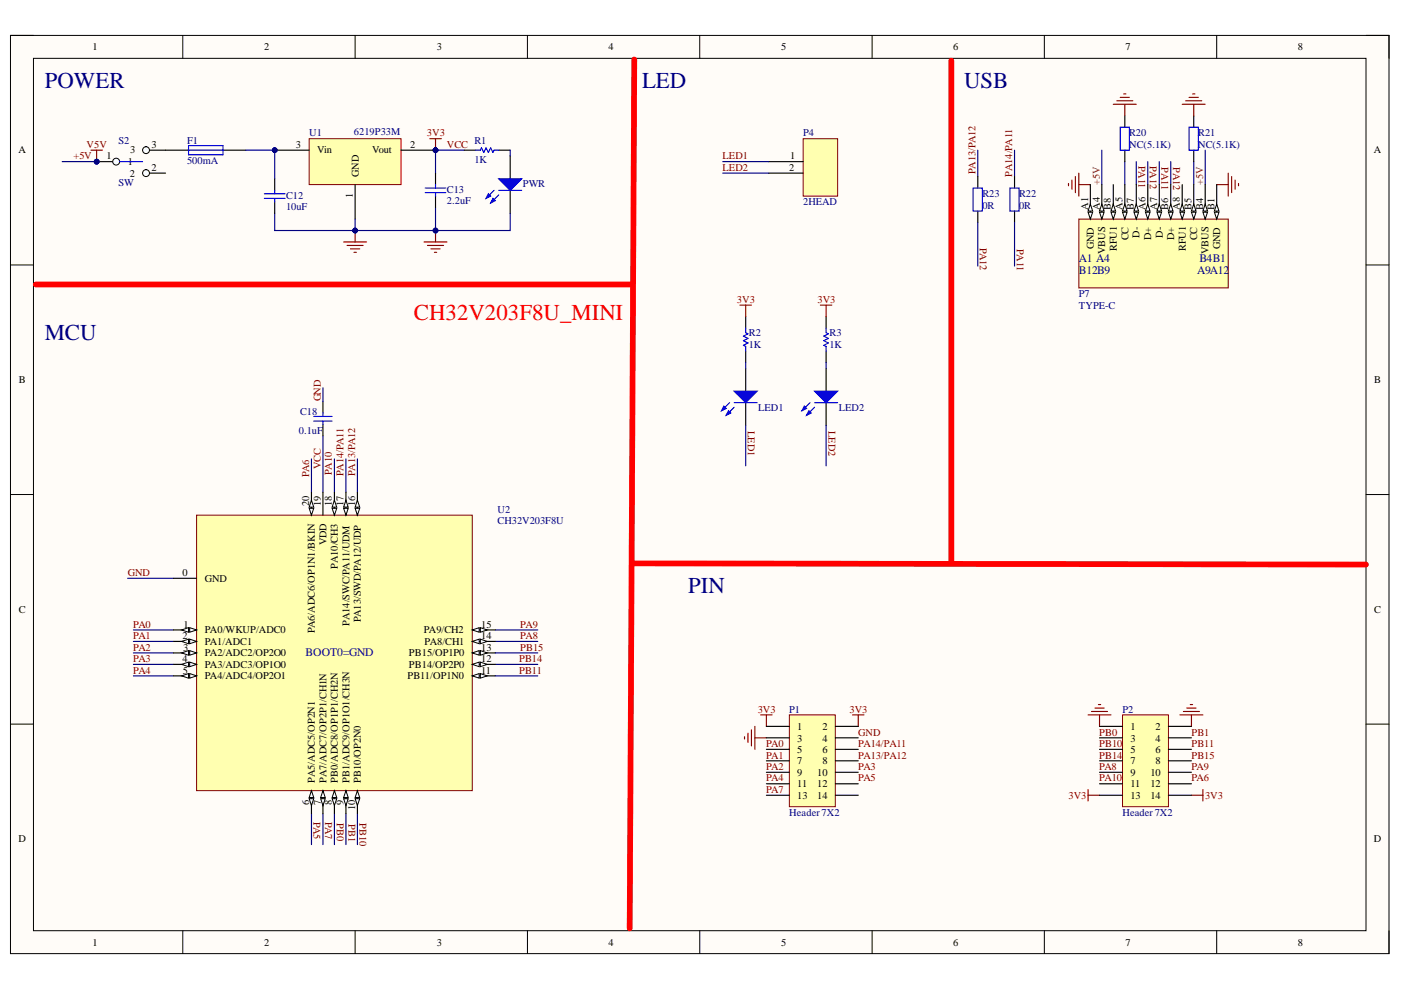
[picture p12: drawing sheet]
<svg xmlns="http://www.w3.org/2000/svg" width="297mm" height="210mm" viewBox="0 0 297 210" stroke-linecap="round" stroke-linejoin="round" font-family="sans-serif">
<defs><g id="words">
<g font-size="4.8" fill="#000080">
<text x="9.5" y="18.6">POWER</text>
<text x="136.1" y="18.6">LED</text>
<text x="204.4" y="18.6">USB</text>
<text x="9.5" y="72.2">MCU</text>
<text x="145.9" y="125.7">PIN</text>
</g>
<text font-size="4.8" fill="#f00" x="87.7" y="67.8">CH32V203F8U_MINI</text>
<g font-size="2.5" fill="#000080">
<text x="228.8" y="58.1">B12B9</text>
<text x="228.8" y="55.6">A1 A4</text>
<text x="253.8" y="58.1">A9A12</text>
<text x="254.3" y="55.6">B4B1</text>
</g>
<text font-size="2.5" fill="#0c0087" x="64.8" y="139.1">BOOT0=GND</text>
<g font-size="2.2">
<text x="19.6" y="10.6">1</text>
<text x="56" y="10.6">2</text>
<text x="92.6" y="10.6">3</text>
<text x="129" y="10.6">4</text>
<text x="165.6" y="10.6">5</text>
<text x="202.1" y="10.6">6</text>
<text x="238.7" y="10.6">7</text>
<text x="275.2" y="10.6">8</text>
<text x="3.9" y="32.5">A</text>
<text x="22.6" y="33.8">1</text>
<text x="27.1" y="35">1</text>
<text x="27.6" y="32.5">3</text>
<text x="32.1" y="31.4">3</text>
<text x="62.7" y="31.4">3</text>
<text x="67.3" y="32.5">Vin</text>
<text x="78.9" y="32.5">Vout</text>
<text x="87" y="31.4">2</text>
<text x="167.5" y="33.8">1</text>
<text x="291.3" y="32.5">A</text>
<text x="27.5" y="37.4">2</text>
<text x="32.1" y="36.3">2</text>
<text x="74.8" y="41.9" transform="rotate(-90 74.8 41.9)">1</text>
<text x="76.1" y="37.4" transform="rotate(-90 76.1 37.4)">GND</text>
<text x="167.3" y="36.3">2</text>
<text x="230.7" y="44.5" transform="rotate(-90 230.7 44.5)">A1</text>
<text x="233.2" y="44.5" transform="rotate(-90 233.2 44.5)">A4</text>
<text x="235.5" y="44.5" transform="rotate(-90 235.5 44.5)">B8</text>
<text x="238" y="44.5" transform="rotate(-90 238 44.5)">A5</text>
<text x="240.4" y="44.5" transform="rotate(-90 240.4 44.5)">B7</text>
<text x="242.9" y="44.5" transform="rotate(-90 242.9 44.5)">A6</text>
<text x="245.3" y="44.5" transform="rotate(-90 245.3 44.5)">A7</text>
<text x="247.7" y="44.5" transform="rotate(-90 247.7 44.5)">B6</text>
<text x="250.2" y="44.5" transform="rotate(-90 250.2 44.5)">A8</text>
<text x="252.6" y="44.5" transform="rotate(-90 252.6 44.5)">B5</text>
<text x="255.1" y="44.5" transform="rotate(-90 255.1 44.5)">B4</text>
<text x="257.5" y="44.5" transform="rotate(-90 257.5 44.5)">B1</text>
<text x="231.9" y="52.8" transform="rotate(-90 231.9 52.8)">GND</text>
<text x="234.3" y="53.9" transform="rotate(-90 234.3 53.9)">VBUS</text>
<text x="236.8" y="53.3" transform="rotate(-90 236.8 53.3)">RFU1</text>
<text x="239.2" y="51" transform="rotate(-90 239.2 51)">CC</text>
<text x="241.6" y="50.4" transform="rotate(-90 241.6 50.4)">D-</text>
<text x="244.1" y="50.9" transform="rotate(-90 244.1 50.9)">D+</text>
<text x="246.5" y="50.4" transform="rotate(-90 246.5 50.4)">D-</text>
<text x="249" y="50.9" transform="rotate(-90 249 50.9)">D+</text>
<text x="251.4" y="53.3" transform="rotate(-90 251.4 53.3)">RFU1</text>
<text x="253.8" y="51" transform="rotate(-90 253.8 51)">CC</text>
<text x="256.2" y="53.9" transform="rotate(-90 256.2 53.9)">VBUS</text>
<text x="258.7" y="52.8" transform="rotate(-90 258.7 52.8)">GND</text>
<text x="4" y="81.2">B</text>
<text x="291.4" y="81.2">B</text>
<text x="65.6" y="107.3" transform="rotate(-90 65.6 107.3)">20</text>
<text x="68" y="107.3" transform="rotate(-90 68 107.3)">19</text>
<text x="70.4" y="107.3" transform="rotate(-90 70.4 107.3)">18</text>
<text x="72.8" y="107.3" transform="rotate(-90 72.8 107.3)">17</text>
<text x="75.3" y="107.3" transform="rotate(-90 75.3 107.3)">16</text>
<text x="69.2" y="115.6" transform="rotate(-90 69.2 115.6)">VDD</text>
<text x="38.7" y="122.1">0</text>
<text x="43.4" y="123.3">GND</text>
<text x="71.7" y="120.5" transform="rotate(-90 71.7 120.5)">PA10/CH3</text>
<text x="4" y="129.9">C</text>
<text x="76.5" y="131.9" transform="rotate(-90 76.5 131.9)">PA13/SWD/PA12/UDP</text>
<text x="291.4" y="129.9">C</text>
<text x="38.7" y="135.5">2</text>
<text x="38.8" y="137.9">3</text>
<text x="38.9" y="133.1">1</text>
<text x="43.4" y="134.3">PA0/WKUP/ADC0</text>
<text x="43.4" y="136.8">PA1/ADC1</text>
<text x="66.7" y="134.3" transform="rotate(-90 66.7 134.3)">PA6/ADC6/OP1N1/BKIN</text>
<text x="74.1" y="132.6" transform="rotate(-90 74.1 132.6)">PA14/SWC/PA11/UDM</text>
<text x="89.8" y="134.3">PA9/CH2</text>
<text x="90" y="136.8">PA8/CH1</text>
<text x="102" y="133.1">15</text>
<text x="102" y="137.9">13</text>
<text x="102" y="135.5">14</text>
<text x="38.7" y="140.4">4</text>
<text x="38.7" y="142.9">5</text>
<text x="43.4" y="139.1">PA2/ADC2/OP2O0</text>
<text x="43.4" y="141.6">PA3/ADC3/OP1O0</text>
<text x="86.7" y="141.6">PB14/OP2P0</text>
<text x="86.7" y="139.1">PB15/OP1P0</text>
<text x="102" y="140.4">12</text>
<text x="102" y="142.9">11</text>
<text x="43.4" y="144">PA4/ADC4/OP2O1</text>
<text x="86.4" y="144">PB11/OP1N0</text>
<text x="169" y="154.8">1</text>
<text x="174.4" y="154.8">2</text>
<text x="239.7" y="154.8">1</text>
<text x="245" y="154.8">2</text>
<text x="169" y="157.2">3</text>
<text x="169" y="159.6">5</text>
<text x="174.4" y="157.2">4</text>
<text x="174.4" y="159.6">6</text>
<text x="239.7" y="157.2">3</text>
<text x="239.7" y="159.6">5</text>
<text x="245" y="157.2">4</text>
<text x="245" y="159.6">6</text>
<text x="66.7" y="165.9" transform="rotate(-90 66.7 165.9)">PA5/ADC5/OP2N1</text>
<text x="69.2" y="165.9" transform="rotate(-90 69.2 165.9)">PA7/ADC7/OP2P1/CH1N</text>
<text x="71.7" y="165.9" transform="rotate(-90 71.7 165.9)">PB0/ADC8/OP1P1/CH2N</text>
<text x="74.1" y="165.9" transform="rotate(-90 74.1 165.9)">PB1/ADC9/OP1O1/CH3N</text>
<text x="76.5" y="165.9" transform="rotate(-90 76.5 165.9)">PB10/OP2N0</text>
<text x="169" y="162">7</text>
<text x="169" y="164.5">9</text>
<text x="169" y="166.9">11</text>
<text x="173.3" y="164.5">10</text>
<text x="173.3" y="166.9">12</text>
<text x="174.4" y="162">8</text>
<text x="239.7" y="162">7</text>
<text x="239.7" y="164.5">9</text>
<text x="239.7" y="166.9">11</text>
<text x="243.9" y="164.5">10</text>
<text x="243.9" y="166.9">12</text>
<text x="245" y="162">8</text>
<text x="65.6" y="170.6" transform="rotate(-90 65.6 170.6)">6</text>
<text x="68" y="170.6" transform="rotate(-90 68 170.6)">7</text>
<text x="70.4" y="170.6" transform="rotate(-90 70.4 170.6)">8</text>
<text x="72.8" y="170.6" transform="rotate(-90 72.8 170.6)">9</text>
<text x="75.3" y="171.7" transform="rotate(-90 75.3 171.7)">10</text>
<text x="169" y="169.3">13</text>
<text x="173.3" y="169.3">14</text>
<text x="239.7" y="169.3">13</text>
<text x="243.9" y="169.3">14</text>
<text x="3.9" y="178.6">D</text>
<text x="291.3" y="178.6">D</text>
<text x="19.6" y="200.5">1</text>
<text x="56" y="200.5">2</text>
<text x="92.6" y="200.5">3</text>
<text x="129" y="200.5">4</text>
<text x="165.6" y="200.5">5</text>
<text x="202.1" y="200.5">6</text>
<text x="238.7" y="200.5">7</text>
<text x="275.2" y="200.5">8</text>
</g>
<g font-size="2.2" fill="#000080">
<text x="65.6" y="28.9">U1</text>
<text x="75" y="28.7">6219P33M</text>
<text x="170.3" y="28.9">P4</text>
<text x="239.4" y="28.9">R20</text>
<text x="254" y="28.9">R21</text>
<text x="25.1" y="30.6">S2</text>
<text x="39.7" y="30.4">F1</text>
<text x="39.7" y="34.7">500mA</text>
<text x="100.6" y="34.6">1K</text>
<text x="100.6" y="30.6">R1</text>
<text x="239.4" y="31.4">NC(5.1K)</text>
<text x="254" y="31.4">NC(5.1K)</text>
<text x="25.1" y="39.4">SW</text>
<text x="94.7" y="40.8">C13</text>
<text x="110.8" y="39.6">PWR</text>
<text x="208.3" y="41.8">R23</text>
<text x="216.1" y="41.8">R22</text>
<text x="60.7" y="42.1">C12</text>
<text x="60.7" y="44.5">10uF</text>
<text x="94.7" y="43.3">2.2uF</text>
<text x="170.3" y="43.5">2HEAD</text>
<text x="208.3" y="44.3">0R</text>
<text x="216.1" y="44.3">0R</text>
<text x="228.8" y="63">P7</text>
<text x="228.8" y="65.4">TYPE-C</text>
<text x="158.8" y="71.3">R2</text>
<text x="175.9" y="71.3">R3</text>
<text x="158.8" y="73.7">1K</text>
<text x="175.9" y="73.7">1K</text>
<text x="63.6" y="88.1">C18</text>
<text x="160.7" y="87.1">LED1</text>
<text x="177.8" y="87.1">LED2</text>
<text x="63.4" y="92">0.1uF</text>
<text x="105.5" y="108.8">U2</text>
<text x="105.5" y="111.2">CH32V203F8U</text>
<text x="167.3" y="151.1">P1</text>
<text x="238" y="151.1">P2</text>
<text x="167.3" y="173">Header7X2</text>
<text x="238" y="173">Header7X2</text>
</g>
<g font-size="2.2" fill="#800000">
<text x="90.5" y="28.9">3V3</text>
<text x="15.6" y="33.8">+5V</text>
<text x="18.4" y="31.4">V5V</text>
<text x="94.7" y="31.4">VCC</text>
<text x="153.2" y="33.8">LED1</text>
<text x="241.4" y="35.2" transform="rotate(90 241.4 35.2)">PA11</text>
<text x="243.8" y="35.2" transform="rotate(90 243.8 35.2)">PA12</text>
<text x="246.3" y="35.5" transform="rotate(90 246.3 35.5)">PA11</text>
<text x="248.7" y="35.5" transform="rotate(90 248.7 35.5)">PA12</text>
<text x="153.2" y="36.3">LED2</text>
<text x="206.8" y="36.9" transform="rotate(-90 206.8 36.9)">PA13/PA12</text>
<text x="214.6" y="37.4" transform="rotate(-90 214.6 37.4)">PA14/PA11</text>
<text x="207.8" y="52.5" transform="rotate(90 207.8 52.5)">PA12</text>
<text x="215.6" y="52.7" transform="rotate(90 215.6 52.7)">PA11</text>
<text x="156.3" y="64.2">3V3</text>
<text x="173.3" y="64.2">3V3</text>
<text x="68" y="85.1" transform="rotate(-90 68 85.1)">GND</text>
<text x="158.5" y="91.5" transform="rotate(90 158.5 91.5)">LED1</text>
<text x="175.6" y="91.5" transform="rotate(90 175.6 91.5)">LED2</text>
<text x="65.6" y="101.2" transform="rotate(-90 65.6 101.2)">PA6</text>
<text x="68" y="99.5" transform="rotate(-90 68 99.5)">VCC</text>
<text x="70.4" y="100.7" transform="rotate(-90 70.4 100.7)">PA10</text>
<text x="72.8" y="100.9" transform="rotate(-90 72.8 100.9)">PA14/PA11</text>
<text x="75.3" y="100.9" transform="rotate(-90 75.3 100.9)">PA13/PA12</text>
<text x="27.1" y="122.1">GND</text>
<text x="28.3" y="133.1">PA0</text>
<text x="28.3" y="135.5">PA1</text>
<text x="28.3" y="137.9">PA2</text>
<text x="110.3" y="133.1">PA9</text>
<text x="110.3" y="135.5">PA8</text>
<text x="110.3" y="137.9">PB15</text>
<text x="28.3" y="140.4">PA3</text>
<text x="28.3" y="142.9">PA4</text>
<text x="110.1" y="142.9">PB11</text>
<text x="110.1" y="140.4">PB14</text>
<text x="160.7" y="151.1">3V3</text>
<text x="180.1" y="151.1">3V3</text>
<text x="182" y="156">GND</text>
<text x="233.1" y="156">PB0</text>
<text x="252.6" y="156">PB1</text>
<text x="162.4" y="158.4">PA0</text>
<text x="162.4" y="160.9">PA1</text>
<text x="182" y="158.4">PA14/PA11</text>
<text x="182" y="160.9">PA13/PA12</text>
<text x="233.1" y="158.4">PB10</text>
<text x="233.1" y="160.9">PB14</text>
<text x="252.6" y="158.4">PB11</text>
<text x="252.6" y="160.9">PB15</text>
<text x="162.4" y="163.3">PA2</text>
<text x="162.4" y="165.7">PA4</text>
<text x="182" y="163.3">PA3</text>
<text x="182" y="165.7">PA5</text>
<text x="233.1" y="163.3">PA8</text>
<text x="233.1" y="165.7">PA10</text>
<text x="252.6" y="165.7">PA6</text>
<text x="252.6" y="163.3">PA9</text>
<text x="162.4" y="168.1">PA7</text>
<text x="226.6" y="169.3">3V3</text>
<text x="255.5" y="169.3">3V3</text>
<text x="66.5" y="174.2" transform="rotate(90 66.5 174.2)">PA5</text>
<text x="68.9" y="174.2" transform="rotate(90 68.9 174.2)">PA7</text>
<text x="71.4" y="174.5" transform="rotate(90 71.4 174.5)">PB0</text>
<text x="73.9" y="174.7" transform="rotate(90 73.9 174.7)">PB1</text>
<text x="76.2" y="174.5" transform="rotate(90 76.2 174.5)">PB10</text>
</g>
<g font-size="2.2" fill="#781915">
<text x="233.2" y="39.1" transform="rotate(-90 233.2 39.1)">+5V</text>
<text x="255.1" y="39.1" transform="rotate(-90 255.1 39.1)">+5V</text>
</g>
</g></defs>
<path d="M2.2 7.5h292.3v194.7h-292.3z" fill-rule="evenodd" fill="#fffcf8"/>
<path d="M2.2 7.5h292.3v194.7h-292.3z" fill="none" stroke="#000" stroke-width=".21"/>
<path d="M7.1 12.4h282.5v184.9h-282.5z" fill-rule="evenodd" fill="#fffcf8"/>
<g fill="none" stroke="#000" stroke-width=".21">
<path d="M2.2 7.5h4.9M7.1 12.4h282.5v184.9h-282.5zM38.8 7.5v4.9M75.3 7.5v4.9M111.8 7.5v4.9M148.4 7.5v4.9M184.9 7.5v4.9M221.4 7.5v4.9M258 7.5v4.9M289.6 7.5h4.9v4.9M2.2 56.2h4.9M289.6 56.2h4.9"/>
<path d="M2.2 104.9h4.9M289.6 104.9h4.9M2.2 153.5h4.9M289.6 153.5h4.9M38.8 197.3v4.9M75.3 197.3v4.9M111.8 197.3v4.9M148.4 197.3v4.9M184.9 197.3v4.9M221.4 197.3v4.9M258 197.3v4.9M294.5 197.3v4.9"/>
</g>
<path d="M19.3 31.8h2.4M20.5 31.8v2.5M250.2 151.6h4.8M250.9 150.9h3.4M251.6 150.1h2M252.4 149.4h.5M252.6 151.6v2.4" fill="none" stroke="#800000" stroke-width=".24"/>
<circle cx="20.5" cy="34.3" r=".49" fill="#000080"/>
<circle cx="20.5" cy="34.3" r=".49" fill="none" stroke="#000080" stroke-width=".21"/>
<path d="M35.1 31.8h4.9M47.3 31.8h4.8" fill="none" stroke="#000" stroke-width=".24"/>
<path d="M40 30.9h7.3v1.9h-7.3zM40 31.8h7.3" fill="none" stroke="#00f" stroke-width=".24"/>
<path d="M91.1 29.4h2.5M92.3 29.4v2.4" fill="none" stroke="#800000" stroke-width=".24"/>
<circle cx="92.3" cy="31.8" r=".49" fill="#000080"/>
<circle cx="92.3" cy="31.8" r=".49" fill="none" stroke="#000080" stroke-width=".21"/>
<path d="M72.9 51.3h4.8M73.6 52h3.4M74.3 52.8h2M75 53.5h.5M75.3 48.9v2.4" fill="none" stroke="#800000" stroke-width=".24"/>
<circle cx="75.3" cy="48.9" r=".49" fill="#000080"/>
<circle cx="75.3" cy="48.9" r=".49" fill="none" stroke="#000080" stroke-width=".21"/>
<path d="M89.9 51.3h4.9M90.6 52h3.4M91.4 52.8h1.9M92.1 53.5h.5M92.3 48.9v2.4" fill="none" stroke="#800000" stroke-width=".24"/>
<circle cx="92.3" cy="48.9" r=".49" fill="#000080"/>
<circle cx="92.3" cy="48.9" r=".49" fill="none" stroke="#000080" stroke-width=".21"/>
<path d="M98.4 31.8h-6.1v4.9" fill="none" stroke="#000080" stroke-width=".24"/>
<circle cx="92.3" cy="31.8" r=".49" fill="#000080"/>
<circle cx="92.3" cy="31.8" r=".49" fill="none" stroke="#000080" stroke-width=".21"/>
<path d="M108.2 33.1v4.8M108.2 40.4v4.8" fill="none" stroke="#000" stroke-width=".24"/>
<path d="M105.7 37.9h4.9l-2.4 2.5z" fill="#00f"/>
<path d="M105.7 37.9h4.9l-2.4 2.5zM104.8 40.4l-1.7 1.7M105.7 41.3l-1.7 1.7" fill="none" stroke="#00f" stroke-width=".24"/>
<path d="M104.5 42.1l.5 .4-1 .5z" fill="#00f"/>
<path d="M104.5 42.1l.5 .4-1 .5z" fill="none" stroke="#00f" stroke-width=".24"/>
<path d="M103.5 41.1l.5 .5-.9 .5z" fill="#00f"/>
<path d="M100.9 31.8h.9l.3-.4 .5 .9 .5-.9 .4 .9 .5-.9 .5 .9 .3-.5h.9M103.5 41.1l.5 .5-.9 .5zM105.7 40.4h4.9" fill="none" stroke="#00f" stroke-width=".24"/>
<path d="M98.4 31.8h2.5M105.7 31.8h2.5" fill="none" stroke="#000" stroke-width=".24"/>
<path d="M58.2 45.2v3.7h50v-3.7" fill="none" stroke="#000080" stroke-width=".24"/>
<circle cx="75.3" cy="48.9" r=".49" fill="#000080"/>
<circle cx="75.3" cy="48.9" r=".49" fill="none" stroke="#000080" stroke-width=".21"/>
<circle cx="92.3" cy="48.9" r=".49" fill="#000080"/>
<circle cx="92.3" cy="48.9" r=".49" fill="none" stroke="#000080" stroke-width=".21"/>
<path d="M108.2 31.8v1.3" fill="none" stroke="#000080" stroke-width=".24"/>
<circle cx="20.5" cy="34.3" r=".49" fill="#000080"/>
<circle cx="20.5" cy="34.3" r=".49" fill="none" stroke="#000080" stroke-width=".21"/>
<path d="M20.5 34.3h4.9" fill="none" stroke="#000" stroke-width=".24"/>
<circle cx="24.6" cy="34.3" r=".73" fill="#f8fcff"/>
<circle cx="24.6" cy="34.3" r=".73" fill="none" stroke="#000" stroke-width=".21"/>
<circle cx="20.5" cy="34.3" r=".49" fill="#000080"/>
<circle cx="20.5" cy="34.3" r=".49" fill="none" stroke="#000080" stroke-width=".21"/>
<path d="M30.2 31.8h4.9" fill="none" stroke="#000" stroke-width=".24"/>
<circle cx="31" cy="31.8" r=".73" fill="#f8fcff"/>
<circle cx="31" cy="31.8" r=".73" fill="none" stroke="#000" stroke-width=".21"/>
<path d="M30.2 36.7h4.9" fill="none" stroke="#000" stroke-width=".24"/>
<circle cx="31" cy="36.7" r=".73" fill="#f8fcff"/>
<circle cx="31" cy="36.7" r=".73" fill="none" stroke="#000" stroke-width=".21"/>
<path d="M25.4 34.3h4.8" fill="none" stroke="#00f" stroke-width=".24"/>
<path d="M13.2 34.3h7.3" fill="none" stroke="#000080" stroke-width=".24"/>
<circle cx="20.5" cy="34.3" r=".49" fill="#000080"/>
<circle cx="20.5" cy="34.3" r=".49" fill="none" stroke="#000080" stroke-width=".21"/>
<path d="M52.1 31.8h6.1v6.1" fill="none" stroke="#000080" stroke-width=".24"/>
<circle cx="58.2" cy="31.8" r=".49" fill="#000080"/>
<circle cx="58.2" cy="31.8" r=".49" fill="none" stroke="#000080" stroke-width=".21"/>
<path d="M92.3 44v4.9" fill="none" stroke="#000080" stroke-width=".24"/>
<circle cx="92.3" cy="48.9" r=".49" fill="#000080"/>
<circle cx="92.3" cy="48.9" r=".49" fill="none" stroke="#000080" stroke-width=".21"/>
<path d="M158.1 78.1v4.8M158.1 85.4v4.8" fill="none" stroke="#000" stroke-width=".24"/>
<path d="M155.7 82.9h4.8l-2.4 2.5z" fill="#00f"/>
<path d="M154.7 85.4l-1.7 1.7M155.7 82.9h4.8l-2.4 2.5zM155.7 86.4l-1.7 1.7" fill="none" stroke="#00f" stroke-width=".24"/>
<path d="M154.4 87.1l.5 .5-.9 .5z" fill="#00f"/>
<path d="M154.4 87.1l.5 .5-.9 .5z" fill="none" stroke="#00f" stroke-width=".24"/>
<path d="M153.5 86.1l.5 .5-1 .5z" fill="#00f"/>
<path d="M158.1 69.6v.9l.5 .3-1 .5 1 .5-1 .4 1 .5-1 .5 .5 .3v.9M153.5 86.1l.5 .5-1 .5zM155.7 85.4h4.8" fill="none" stroke="#00f" stroke-width=".24"/>
<path d="M158.1 67.1v2.5M158.1 74.4v2.5M175.1 78.1v4.9M175.1 85.4v4.9" fill="none" stroke="#000" stroke-width=".24"/>
<path d="M172.7 83h4.9l-2.5 2.4z" fill="#00f"/>
<path d="M171.7 85.4l-1.7 1.7M172.7 86.4l-1.7 1.7M172.7 83h4.9l-2.5 2.4z" fill="none" stroke="#00f" stroke-width=".24"/>
<path d="M171.5 87.1l.5 .5-1 .5z" fill="#00f"/>
<path d="M171.5 87.1l.5 .5-1 .5z" fill="none" stroke="#00f" stroke-width=".24"/>
<path d="M170.5 86.1l.5 .5-1 .5z" fill="#00f"/>
<path d="M175.1 69.6v.9l.5 .3-.9 .5 .9 .5-.9 .4 .9 .5-.9 .5 .4 .3v.9M170.5 86.1l.5 .5-1 .5zM172.7 85.4h4.9" fill="none" stroke="#00f" stroke-width=".24"/>
<path d="M175.1 67.1v2.5M175.1 74.4v2.5" fill="none" stroke="#000" stroke-width=".24"/>
<path d="M158.1 76.9v1.2M175.1 76.9v1.2M158.1 90.2v8.6M175.1 90.3v8.5" fill="none" stroke="#000080" stroke-width=".24"/>
<path d="M170.3 29.4h7.3v12.2h-7.3z" fill-rule="evenodd" fill="#ffffb0"/>
<path d="M170.3 29.4h7.3v12.2h-7.3z" fill="none" stroke="#800000" stroke-width=".21"/>
<path d="M163 34.3h7.3M163 36.7h7.3" fill="none" stroke="#000" stroke-width=".24"/>
<path d="M153.2 34.3h9.8M153.2 36.7h9.8M233.6 31.8v7.3M238.5 34.3v4.8M240.9 34.3v4.8M243.3 34.3v4.8M245.8 34.3v4.8M248.2 34.3v4.8M253.1 34.3v4.8M255.5 31.8v7.3" fill="none" stroke="#000080" stroke-width=".24"/>
<path d="M226.5 38.9v.5M227.3 38.2v1.9M228 37.4v3.4M228.7 36.7v4.9M228.7 39.1h2.5M258 39.1h2.4M260.4 36.7v4.9M261.1 37.4v3.4M261.9 38.2v1.9M262.6 38.9v.5" fill="none" stroke="#800000" stroke-width=".24"/>
<path d="M228.7 46.4h31.7v14.6h-31.7z" fill-rule="evenodd" fill="#ffffb0"/>
<path d="M228.7 46.4h31.7v14.6h-31.7z" fill="none" stroke="#800000" stroke-width=".21"/>
<path d="M258 39.1v7.3" fill="none" stroke="#000" stroke-width=".24"/>
<path d="M257.5 45h.9l-.4 1.4z" fill="#f8fcff"/>
<path d="M257.5 45h.9l-.4 1.4z" fill="none" stroke="#000" stroke-width=".21"/>
<path d="M258 43.3l.4 1.4h-.9z" fill="#f8fcff"/>
<path d="M258 43.3l.4 1.4h-.9z" fill="none" stroke="#000" stroke-width=".21"/>
<path d="M255.5 39.1v7.3" fill="none" stroke="#000" stroke-width=".24"/>
<path d="M255 45h1l-.5 1.4z" fill="#f8fcff"/>
<path d="M255 45h1l-.5 1.4z" fill="none" stroke="#000" stroke-width=".21"/>
<path d="M255.5 43.3l.5 1.4h-1z" fill="#f8fcff"/>
<path d="M255.5 43.3l.5 1.4h-1z" fill="none" stroke="#000" stroke-width=".21"/>
<path d="M253.1 39.1v7.3" fill="none" stroke="#000" stroke-width=".24"/>
<path d="M252.6 45h1l-.5 1.4z" fill="#f8fcff"/>
<path d="M252.6 45h1l-.5 1.4z" fill="none" stroke="#000" stroke-width=".21"/>
<path d="M253.1 43.3l.5 1.4h-1z" fill="#f8fcff"/>
<path d="M253.1 43.3l.5 1.4h-1z" fill="none" stroke="#000" stroke-width=".21"/>
<path d="M248.2 39.1v7.3" fill="none" stroke="#000" stroke-width=".24"/>
<path d="M247.7 45h1l-.5 1.4z" fill="#f8fcff"/>
<path d="M247.7 45h1l-.5 1.4z" fill="none" stroke="#000" stroke-width=".21"/>
<path d="M248.2 43.3l.5 1.4h-1z" fill="#f8fcff"/>
<path d="M248.2 43.3l.5 1.4h-1z" fill="none" stroke="#000" stroke-width=".21"/>
<path d="M240.9 39.1v7.3" fill="none" stroke="#000" stroke-width=".24"/>
<path d="M240.4 45h1l-.5 1.4z" fill="#f8fcff"/>
<path d="M240.4 45h1l-.5 1.4z" fill="none" stroke="#000" stroke-width=".21"/>
<path d="M240.9 43.3l.5 1.4h-1z" fill="#f8fcff"/>
<path d="M240.9 43.3l.5 1.4h-1z" fill="none" stroke="#000" stroke-width=".21"/>
<path d="M236 39.1v7.3" fill="none" stroke="#000" stroke-width=".24"/>
<path d="M235.6 45h.9l-.5 1.4z" fill="#f8fcff"/>
<path d="M235.6 45h.9l-.5 1.4z" fill="none" stroke="#000" stroke-width=".21"/>
<path d="M236 43.3l.5 1.4h-.9z" fill="#f8fcff"/>
<path d="M236 43.3l.5 1.4h-.9z" fill="none" stroke="#000" stroke-width=".21"/>
<path d="M231.2 39.1v7.3" fill="none" stroke="#000" stroke-width=".24"/>
<path d="M230.7 45h1l-.5 1.4z" fill="#f8fcff"/>
<path d="M230.7 45h1l-.5 1.4z" fill="none" stroke="#000" stroke-width=".21"/>
<path d="M231.2 43.3l.5 1.4h-1z" fill="#f8fcff"/>
<path d="M231.2 43.3l.5 1.4h-1z" fill="none" stroke="#000" stroke-width=".21"/>
<path d="M233.6 39.1v7.3" fill="none" stroke="#000" stroke-width=".24"/>
<path d="M233.1 45h1l-.5 1.4z" fill="#f8fcff"/>
<path d="M233.1 45h1l-.5 1.4z" fill="none" stroke="#000" stroke-width=".21"/>
<path d="M233.6 43.3l.5 1.4h-1z" fill="#f8fcff"/>
<path d="M233.6 43.3l.5 1.4h-1z" fill="none" stroke="#000" stroke-width=".21"/>
<path d="M238.5 39.1v7.3" fill="none" stroke="#000" stroke-width=".24"/>
<path d="M238 45h1l-.5 1.4z" fill="#f8fcff"/>
<path d="M238 45h1l-.5 1.4z" fill="none" stroke="#000" stroke-width=".21"/>
<path d="M238.5 43.3l.5 1.4h-1z" fill="#f8fcff"/>
<path d="M238.5 43.3l.5 1.4h-1z" fill="none" stroke="#000" stroke-width=".21"/>
<path d="M243.3 39.1v7.3" fill="none" stroke="#000" stroke-width=".24"/>
<path d="M242.9 45h.9l-.5 1.4z" fill="#f8fcff"/>
<path d="M242.9 45h.9l-.5 1.4z" fill="none" stroke="#000" stroke-width=".21"/>
<path d="M243.3 43.3l.5 1.4h-.9z" fill="#f8fcff"/>
<path d="M243.3 43.3l.5 1.4h-.9z" fill="none" stroke="#000" stroke-width=".21"/>
<path d="M245.8 39.1v7.3" fill="none" stroke="#000" stroke-width=".24"/>
<path d="M245.3 45h1l-.5 1.4z" fill="#f8fcff"/>
<path d="M245.3 45h1l-.5 1.4z" fill="none" stroke="#000" stroke-width=".21"/>
<path d="M245.8 43.3l.5 1.4h-1z" fill="#f8fcff"/>
<path d="M245.8 43.3l.5 1.4h-1z" fill="none" stroke="#000" stroke-width=".21"/>
<path d="M250.7 39.1v7.3" fill="none" stroke="#000" stroke-width=".24"/>
<path d="M250.2 45h.9l-.4 1.4z" fill="#f8fcff"/>
<path d="M250.2 45h.9l-.4 1.4z" fill="none" stroke="#000" stroke-width=".21"/>
<path d="M250.7 43.3l.4 1.4h-.9z" fill="#f8fcff"/>
<path d="M250.7 43.3l.4 1.4h-.9z" fill="none" stroke="#000" stroke-width=".21"/>
<g fill="none" stroke="#800000" stroke-width=".24">
<path d="M238.2 19.9h.5M252.9 19.9h.4M236 22.1h4.9M236.8 21.4h3.4M237.5 20.6h2M238.5 22.1v2.4M250.7 22.1h4.8M251.4 21.4h3.4M252.1 20.6h2M253.1 22.1v2.4M156.9 64.7h2.4M158.1 64.7v2.4"/>
<path d="M173.9 64.7h2.5M175.1 64.7v2.4M157.9 156.2v.5M158.6 155.5v1.9M159.3 154.7v3.4M160 154v4.9M160 156.4h2.5M161.3 151.6h2.4M162.5 151.6v2.4M180.8 151.6h2.4M182 151.6v2.4M230.7 151.6h4.9"/>
<path d="M231.4 150.9h3.4M232.1 150.1h2M232.9 149.4h.5M233.1 151.6v2.4M230.7 168.6h2.4M230.7 167.4v2.4M252.6 168.6h2.4M255 167.4v2.4"/>
</g>
<path d="M58.2 37.9v2.5M92.3 36.7v2.4M238.5 24.5v2.5M238.5 31.8v2.5M253.1 24.5v2.5M253.1 31.8v2.5M58.2 42.8v2.4M92.3 41.6v2.4" fill="none" stroke="#000" stroke-width=".24"/>
<path d="M90.1 39.9h4.4M92.3 39.1v.8M237.5 27h2v4.8h-2zM252.1 27h2v4.8h-2zM56 42.1h4.4M56 41.1h4.4M58.2 40.4v.7M58.2 42.1v.7M90.1 40.8h4.4M92.3 40.8v.8" fill="none" stroke="#00f" stroke-width=".24"/>
<path d="M238 151.6h9.7v19.4h-9.7z" fill-rule="evenodd" fill="#ffffb0"/>
<path d="M238 151.6h9.7v19.4h-9.7z" fill="none" stroke="#800000" stroke-width=".21"/>
<g fill="none" stroke="#000" stroke-width=".24">
<path d="M233.1 154h4.9M233.1 156.4h4.9M233.1 158.9h4.9M247.7 154h4.9M247.7 156.4h4.9M247.7 158.9h4.9M233.1 161.3h4.9M233.1 163.7h4.9M233.1 166.2h4.9M233.1 168.6h4.9M247.7 161.3h4.9M247.7 163.7h4.9"/>
<path d="M247.7 166.2h4.9M247.7 168.6h4.9"/>
</g>
<path d="M167.4 151.6h9.7v19.4h-9.7z" fill-rule="evenodd" fill="#ffffb0"/>
<path d="M167.4 151.6h9.7v19.4h-9.7z" fill="none" stroke="#800000" stroke-width=".21"/>
<g fill="none" stroke="#000" stroke-width=".24">
<path d="M162.5 154h4.9M162.5 156.4h4.9M162.5 158.9h4.9M177.1 154h4.9M177.1 156.4h4.9M177.1 158.9h4.9M162.5 161.3h4.9M162.5 163.7h4.9M162.5 166.2h4.9M162.5 168.6h4.9M177.1 161.3h4.9M177.1 163.7h4.9"/>
<path d="M177.1 166.2h4.9M177.1 168.6h4.9"/>
</g>
<path d="M134.5 12.6l-1 184.2M201.7 12.9v106.1M7.6 60.3h126.1M134.2 119.4l155.4 .3" fill="none" stroke="#f00" stroke-width="1.2"/>
<circle cx="58.2" cy="31.8" r=".49" fill="#000080"/>
<circle cx="58.2" cy="31.8" r=".49" fill="none" stroke="#000080" stroke-width=".21"/>
<circle cx="92.3" cy="31.8" r=".49" fill="#000080"/>
<circle cx="92.3" cy="31.8" r=".49" fill="none" stroke="#000080" stroke-width=".21"/>
<path d="M65.5 29.4h19.5v9.7h-19.5z" fill-rule="evenodd" fill="#ffffb0"/>
<path d="M65.5 29.4h19.5v9.7h-19.5z" fill="none" stroke="#800000" stroke-width=".21"/>
<path d="M58.2 31.8h7.3" fill="none" stroke="#000" stroke-width=".24"/>
<circle cx="58.2" cy="31.8" r=".49" fill="#000080"/>
<circle cx="58.2" cy="31.8" r=".49" fill="none" stroke="#000080" stroke-width=".21"/>
<path d="M75.3 39.1v7.3M85 31.8h7.3" fill="none" stroke="#000" stroke-width=".24"/>
<circle cx="92.3" cy="31.8" r=".49" fill="#000080"/>
<circle cx="92.3" cy="31.8" r=".49" fill="none" stroke="#000080" stroke-width=".21"/>
<path d="M75.3 46.4v2.5" fill="none" stroke="#000080" stroke-width=".24"/>
<circle cx="75.3" cy="48.9" r=".49" fill="#000080"/>
<circle cx="75.3" cy="48.9" r=".49" fill="none" stroke="#000080" stroke-width=".21"/>
<g fill="none" stroke="#000080" stroke-width=".24">
<path d="M207.3 31.8v5.6M215.1 31.8v5.6M207.3 47.2v9.2M215.1 47.2v9.2M66 97.3v7.1M68.5 82.2v2.9M68.5 92.4v12M70.9 97.3v7.1M73.3 97.3v7.1M75.8 97.3v7.1M27.1 122.6h9.7M28.3 133.6h8.5"/>
<path d="M28.3 136h8.5M28.3 138.4h8.5M105 133.6h9M105 136h9M105 138.4h9M28.3 140.9h8.5M28.3 143.3h8.5M105 140.9h9M105 143.3h9M66 172.5v6.6M68.5 172.5v6.6M70.9 172.5v6.6"/>
<path d="M73.3 172.5v6.6M75.8 172.5v6.6"/>
</g>
<path d="M207.3 37.4v2.5M215.1 37.4v2.5M207.3 44.7v2.5M215.1 44.7v2.5M68.5 85.1v2.5M68.5 90v2.4" fill="none" stroke="#000" stroke-width=".24"/>
<path d="M206.3 39.9h2v4.8h-2zM214.1 39.9h2v4.8h-2zM66.5 88.3h3.9M66.5 89.3h3.9M68.5 87.6v.7M68.5 89.3v.7" fill="none" stroke="#00f" stroke-width=".24"/>
<path d="M41.7 109.2h58.4v58.4h-58.4z" fill-rule="evenodd" fill="#ffffb0"/>
<path d="M41.7 109.2h58.4v58.4h-58.4z" fill="none" stroke="#800000" stroke-width=".21"/>
<path d="M100.1 133.6h4.9" fill="none" stroke="#000" stroke-width=".24"/>
<path d="M100.1 133.6l1.5-.5v1z" fill="#f8fcff"/>
<path d="M100.1 133.6l1.5-.5v1z" fill="none" stroke="#000" stroke-width=".21"/>
<path d="M101.8 133.1l1.5 .5-1.5 .5z" fill="#f8fcff"/>
<path d="M101.8 133.1l1.5 .5-1.5 .5z" fill="none" stroke="#000" stroke-width=".21"/>
<path d="M70.9 104.4v4.8" fill="none" stroke="#000" stroke-width=".24"/>
<path d="M70.4 107.8h1l-.5 1.4z" fill="#f8fcff"/>
<path d="M70.4 107.8h1l-.5 1.4z" fill="none" stroke="#000" stroke-width=".21"/>
<path d="M70.9 106.1l.5 1.4h-1z" fill="#f8fcff"/>
<path d="M70.9 106.1l.5 1.4h-1z" fill="none" stroke="#000" stroke-width=".21"/>
<path d="M68.5 104.4v4.8M36.8 133.6h4.9" fill="none" stroke="#000" stroke-width=".24"/>
<path d="M40.2 133.1l1.5 .5-1.5 .5z" fill="#f8fcff"/>
<path d="M40.2 133.1l1.5 .5-1.5 .5z" fill="none" stroke="#000" stroke-width=".21"/>
<path d="M38.5 133.6l1.5-.5v1z" fill="#f8fcff"/>
<path d="M38.5 133.6l1.5-.5v1z" fill="none" stroke="#000" stroke-width=".21"/>
<path d="M36.8 136h4.9" fill="none" stroke="#000" stroke-width=".24"/>
<path d="M40.2 135.5l1.5 .5-1.5 .5z" fill="#f8fcff"/>
<path d="M40.2 135.5l1.5 .5-1.5 .5z" fill="none" stroke="#000" stroke-width=".21"/>
<path d="M38.5 136l1.5-.5v1z" fill="#f8fcff"/>
<path d="M38.5 136l1.5-.5v1z" fill="none" stroke="#000" stroke-width=".21"/>
<path d="M66 167.6v4.9" fill="none" stroke="#000" stroke-width=".24"/>
<path d="M66 167.6l.5 1.5h-1z" fill="#f8fcff"/>
<path d="M66 167.6l.5 1.5h-1z" fill="none" stroke="#000" stroke-width=".21"/>
<path d="M65.5 169.3h1l-.5 1.5z" fill="#f8fcff"/>
<path d="M65.5 169.3h1l-.5 1.5z" fill="none" stroke="#000" stroke-width=".21"/>
<path d="M68.5 167.6v4.9" fill="none" stroke="#000" stroke-width=".24"/>
<path d="M68.5 167.6l.5 1.5h-1z" fill="#f8fcff"/>
<path d="M68.5 167.6l.5 1.5h-1z" fill="none" stroke="#000" stroke-width=".21"/>
<path d="M68 169.3h1l-.5 1.5z" fill="#f8fcff"/>
<path d="M68 169.3h1l-.5 1.5z" fill="none" stroke="#000" stroke-width=".21"/>
<path d="M100.1 140.9h4.9" fill="none" stroke="#000" stroke-width=".24"/>
<path d="M100.1 140.9l1.5-.5v1z" fill="#f8fcff"/>
<path d="M100.1 140.9l1.5-.5v1z" fill="none" stroke="#000" stroke-width=".21"/>
<path d="M101.8 140.4l1.5 .5-1.5 .5z" fill="#f8fcff"/>
<path d="M101.8 140.4l1.5 .5-1.5 .5z" fill="none" stroke="#000" stroke-width=".21"/>
<path d="M100.1 138.4h4.9" fill="none" stroke="#000" stroke-width=".24"/>
<path d="M100.1 138.4l1.5-.5v1z" fill="#f8fcff"/>
<path d="M100.1 138.4l1.5-.5v1z" fill="none" stroke="#000" stroke-width=".21"/>
<path d="M101.8 137.9l1.5 .5-1.5 .5z" fill="#f8fcff"/>
<path d="M101.8 137.9l1.5 .5-1.5 .5z" fill="none" stroke="#000" stroke-width=".21"/>
<path d="M100.1 136h4.9" fill="none" stroke="#000" stroke-width=".24"/>
<path d="M100.1 136l1.5-.5v1z" fill="#f8fcff"/>
<path d="M100.1 136l1.5-.5v1z" fill="none" stroke="#000" stroke-width=".21"/>
<path d="M101.8 135.5l1.5 .5-1.5 .5z" fill="#f8fcff"/>
<path d="M101.8 135.5l1.5 .5-1.5 .5z" fill="none" stroke="#000" stroke-width=".21"/>
<path d="M36.8 143.3h4.9" fill="none" stroke="#000" stroke-width=".24"/>
<path d="M40.2 142.8l1.5 .5-1.5 .5z" fill="#f8fcff"/>
<path d="M40.2 142.8l1.5 .5-1.5 .5z" fill="none" stroke="#000" stroke-width=".21"/>
<path d="M38.5 143.3l1.5-.5v1z" fill="#f8fcff"/>
<path d="M38.5 143.3l1.5-.5v1z" fill="none" stroke="#000" stroke-width=".21"/>
<path d="M70.9 167.6v4.9" fill="none" stroke="#000" stroke-width=".24"/>
<path d="M70.9 167.6l.5 1.5h-1z" fill="#f8fcff"/>
<path d="M70.9 167.6l.5 1.5h-1z" fill="none" stroke="#000" stroke-width=".21"/>
<path d="M70.4 169.3h1l-.5 1.5z" fill="#f8fcff"/>
<path d="M70.4 169.3h1l-.5 1.5z" fill="none" stroke="#000" stroke-width=".21"/>
<path d="M36.8 138.4h4.9" fill="none" stroke="#000" stroke-width=".24"/>
<path d="M40.2 137.9l1.5 .5-1.5 .5z" fill="#f8fcff"/>
<path d="M40.2 137.9l1.5 .5-1.5 .5z" fill="none" stroke="#000" stroke-width=".21"/>
<path d="M38.5 138.4l1.5-.5v1z" fill="#f8fcff"/>
<path d="M38.5 138.4l1.5-.5v1z" fill="none" stroke="#000" stroke-width=".21"/>
<path d="M36.8 140.9h4.9" fill="none" stroke="#000" stroke-width=".24"/>
<path d="M40.2 140.4l1.5 .5-1.5 .5z" fill="#f8fcff"/>
<path d="M40.2 140.4l1.5 .5-1.5 .5z" fill="none" stroke="#000" stroke-width=".21"/>
<path d="M38.5 140.9l1.5-.5v1z" fill="#f8fcff"/>
<path d="M38.5 140.9l1.5-.5v1z" fill="none" stroke="#000" stroke-width=".21"/>
<path d="M66 104.4v4.8" fill="none" stroke="#000" stroke-width=".24"/>
<path d="M65.5 107.8h1l-.5 1.4z" fill="#f8fcff"/>
<path d="M65.5 107.8h1l-.5 1.4z" fill="none" stroke="#000" stroke-width=".21"/>
<path d="M66 106.1l.5 1.4h-1z" fill="#f8fcff"/>
<path d="M66 106.1l.5 1.4h-1z" fill="none" stroke="#000" stroke-width=".21"/>
<path d="M75.8 167.6v4.9" fill="none" stroke="#000" stroke-width=".24"/>
<path d="M75.8 167.6l.5 1.5h-1z" fill="#f8fcff"/>
<path d="M75.8 167.6l.5 1.5h-1z" fill="none" stroke="#000" stroke-width=".21"/>
<path d="M75.3 169.3h1l-.5 1.5z" fill="#f8fcff"/>
<path d="M75.3 169.3h1l-.5 1.5z" fill="none" stroke="#000" stroke-width=".21"/>
<path d="M100.1 143.3h4.9" fill="none" stroke="#000" stroke-width=".24"/>
<path d="M100.1 143.3l1.5-.5v1z" fill="#f8fcff"/>
<path d="M100.1 143.3l1.5-.5v1z" fill="none" stroke="#000" stroke-width=".21"/>
<path d="M101.8 142.8l1.5 .5-1.5 .5z" fill="#f8fcff"/>
<path d="M101.8 142.8l1.5 .5-1.5 .5z" fill="none" stroke="#000" stroke-width=".21"/>
<path d="M73.3 167.6v4.9" fill="none" stroke="#000" stroke-width=".24"/>
<path d="M73.3 167.6l.5 1.5h-.9z" fill="#f8fcff"/>
<path d="M73.3 167.6l.5 1.5h-.9z" fill="none" stroke="#000" stroke-width=".21"/>
<path d="M72.9 169.3h.9l-.5 1.5z" fill="#f8fcff"/>
<path d="M72.9 169.3h.9l-.5 1.5z" fill="none" stroke="#000" stroke-width=".21"/>
<path d="M73.3 104.4v4.8" fill="none" stroke="#000" stroke-width=".24"/>
<path d="M72.9 107.8h.9l-.5 1.4z" fill="#f8fcff"/>
<path d="M72.9 107.8h.9l-.5 1.4z" fill="none" stroke="#000" stroke-width=".21"/>
<path d="M73.3 106.1l.5 1.4h-.9z" fill="#f8fcff"/>
<path d="M73.3 106.1l.5 1.4h-.9z" fill="none" stroke="#000" stroke-width=".21"/>
<path d="M75.8 104.4v4.8" fill="none" stroke="#000" stroke-width=".24"/>
<path d="M75.3 107.8h1l-.5 1.4z" fill="#f8fcff"/>
<path d="M75.3 107.8h1l-.5 1.4z" fill="none" stroke="#000" stroke-width=".21"/>
<path d="M75.8 106.1l.5 1.4h-1z" fill="#f8fcff"/>
<path d="M75.8 106.1l.5 1.4h-1z" fill="none" stroke="#000" stroke-width=".21"/>
<path d="M36.8 122.6h4.9" fill="none" stroke="#000" stroke-width=".24"/>
<use href="#words"/>
</svg>
